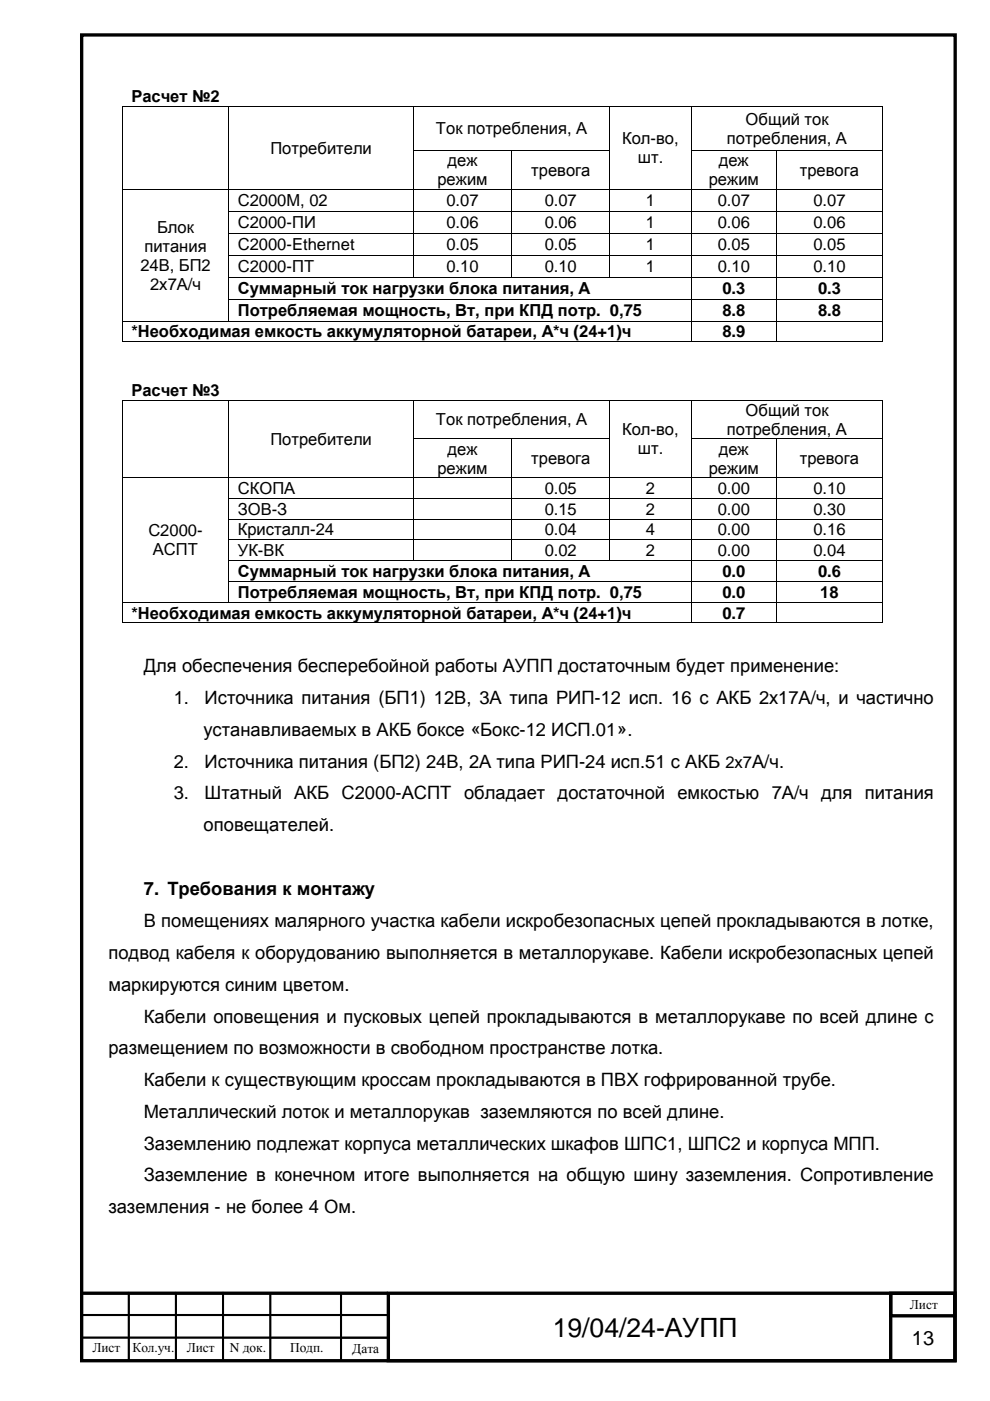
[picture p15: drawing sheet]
<svg xmlns="http://www.w3.org/2000/svg" width="210mm" height="297mm" viewBox="0 0 210 297" stroke-linecap="round" stroke-linejoin="round" font-family="sans-serif">
<defs><g id="words">
<text font-size="5.6" x="117.2" y="283.5">19/04/24-АУПП</text>
<text font-size="4.2" x="193.3" y="285.1">13</text>
<g font-size="3.9">
<text x="30.5" y="142.5">Для обеспечения бесперебойной работы АУПП достаточным будет применение:</text>
<text x="36.8" y="149.3">1.</text>
<text x="43.4" y="149.3">Источника питания (БП1) 12В, 3А типа РИП-12 исп. 16 с АКБ 2х17А/ч, и частично</text>
<text x="43.2" y="156">устанавливаемых в АКБ боксе «Бокс-12 ИСП.01».</text>
<text x="36.8" y="162.7">2.</text>
<text x="43.4" y="162.7">Источника питания (БП2) 24В, 2А типа РИП-24 исп.51 с АКБ 2х7А/ч.</text>
<text x="36.8" y="169.5">3.</text>
<text x="43.4" y="169.5">Штатный АКБ С2000-АСПТ обладает достаточной емкостью 7А/ч для питания</text>
<text x="43.2" y="176.2">оповещателей.</text>
<text x="30.5" y="189.8">7. Требования к монтажу</text>
<text x="30.5" y="196.6">В помещениях малярного участка кабели искробезопасных цепей прокладываются в лотке,</text>
<text x="23" y="203.4">подвод кабеля к оборудованию выполняется в металлорукаве. Кабели искробезопасных цепей</text>
<text x="23" y="210.1">маркируются синим цветом.</text>
<text x="30.5" y="216.8">Кабели оповещения и пусковых цепей прокладываются в металлорукаве по всей длине с</text>
<text x="23" y="223.6">размещением по возможности в свободном пространстве лотка.</text>
<text x="30.5" y="230.3">Кабели к существующим кроссам прокладываются в ПВХ гофрированной трубе.</text>
<text x="30.5" y="237">Металлический лоток и металлорукав заземляются по всей длине.</text>
<text x="30.5" y="243.8">Заземлению подлежат корпуса металлических шкафов ШПС1, ШПС2 и корпуса МПП.</text>
<text x="30.5" y="250.5">Заземление в конечном итоге выполняется на общую шину заземления. Сопротивление</text>
<text x="23" y="257.2">заземления - не более 4 Ом.</text>
</g>
<g font-size="3.5">
<text x="27.9" y="21.6">Расчет №2</text>
<text x="92.4" y="28.4">Ток потребления, А</text>
<text x="158.1" y="26.4">Общий ток</text>
<text x="57.3" y="32.6">Потребители</text>
<text x="94.9" y="35.3">деж</text>
<text x="131.9" y="30.5">Кол-во,</text>
<text x="135.2" y="34.5">шт.</text>
<text x="152.4" y="35.3">деж</text>
<text x="154.1" y="30.4">потребления, А</text>
<text x="92.8" y="39.3">режим</text>
<text x="112.6" y="37.3">тревога</text>
<text x="150.3" y="39.3">режим</text>
<text x="169.6" y="37.3">тревога</text>
<text x="50.4" y="43.7">С2000М, 02</text>
<text x="94.7" y="43.7">0.07</text>
<text x="115.5" y="43.7">0.07</text>
<text x="136.9" y="43.7">1</text>
<text x="152.2" y="43.7">0.07</text>
<text x="172.5" y="43.7">0.07</text>
<text x="30.6" y="53.3">питания</text>
<text x="33.3" y="49.3">Блок</text>
<text x="50.4" y="48.3">С2000-ПИ</text>
<text x="50.4" y="53">С2000-Ethernet</text>
<text x="94.7" y="48.3">0.06</text>
<text x="94.7" y="53">0.05</text>
<text x="115.5" y="48.3">0.06</text>
<text x="115.5" y="53">0.05</text>
<text x="136.9" y="48.3">1</text>
<text x="136.9" y="53">1</text>
<text x="152.2" y="48.3">0.06</text>
<text x="152.2" y="53">0.05</text>
<text x="172.5" y="48.3">0.06</text>
<text x="172.5" y="53">0.05</text>
<text x="29.8" y="57.4">24В, БП2</text>
<text x="50.4" y="57.7">С2000-ПТ</text>
<text x="94.7" y="57.7">0.10</text>
<text x="115.5" y="57.7">0.10</text>
<text x="136.9" y="57.7">1</text>
<text x="152.2" y="57.7">0.10</text>
<text x="172.5" y="57.7">0.10</text>
<text x="31.8" y="61.4">2х7А/ч</text>
<text x="50.4" y="62.4">Суммарный ток нагрузки блока питания, А</text>
<text x="153.2" y="62.4">0.3</text>
<text x="173.4" y="62.4">0.3</text>
<text x="27.9" y="71.5">*Необходимая емкость аккумуляторной батареи, А*ч (24+1)ч</text>
<text x="50.4" y="67">Потребляемая мощность, Вт, при КПД потр. 0,75</text>
<text x="153.2" y="67">8.8</text>
<text x="153.2" y="71.5">8.9</text>
<text x="173.4" y="67">8.8</text>
<text x="27.9" y="83.9">Расчет №3</text>
<text x="158.1" y="88.2">Общий ток</text>
<text x="57.3" y="94.3">Потребители</text>
<text x="92.4" y="90.2">Ток потребления, А</text>
<text x="131.9" y="92.3">Кол-во,</text>
<text x="154.1" y="92.2">потребления, А</text>
<text x="92.8" y="100.4">режим</text>
<text x="94.9" y="96.4">деж</text>
<text x="112.6" y="98.4">тревога</text>
<text x="135.2" y="96.3">шт.</text>
<text x="150.3" y="100.4">режим</text>
<text x="152.4" y="96.4">деж</text>
<text x="169.6" y="98.4">тревога</text>
<text x="50.4" y="104.7">СКОПА</text>
<text x="115.5" y="104.7">0.05</text>
<text x="136.9" y="104.7">2</text>
<text x="152.2" y="104.7">0.00</text>
<text x="172.5" y="104.7">0.10</text>
<text x="31.5" y="113.7">С2000-</text>
<text x="50.4" y="109.1">ЗОВ-З</text>
<text x="50.4" y="113.5">Кристалл-24</text>
<text x="115.5" y="113.5">0.04</text>
<text x="115.5" y="109.1">0.15</text>
<text x="136.9" y="113.5">4</text>
<text x="136.9" y="109.1">2</text>
<text x="152.2" y="113.5">0.00</text>
<text x="152.2" y="109.1">0.00</text>
<text x="172.5" y="113.5">0.16</text>
<text x="172.5" y="109.1">0.30</text>
<text x="32.4" y="117.7">АСПТ</text>
<text x="50.4" y="117.9">УК-ВК</text>
<text x="115.5" y="117.9">0.02</text>
<text x="136.9" y="117.9">2</text>
<text x="152.2" y="117.9">0.00</text>
<text x="172.5" y="117.9">0.04</text>
<text x="50.4" y="122.3">Суммарный ток нагрузки блока питания, А</text>
<text x="153.2" y="122.3">0.0</text>
<text x="173.4" y="122.3">0.6</text>
<text x="27.9" y="131.1">*Необходимая емкость аккумуляторной батареи, А*ч (24+1)ч</text>
<text x="50.4" y="126.7">Потребляемая мощность, Вт, при КПД потр. 0,75</text>
<text x="153.2" y="126.7">0.0</text>
<text x="153.2" y="131.1">0.7</text>
<text x="173.9" y="126.7">18</text>
</g>
<g font-size="2.8">
<text x="192.9" y="277.5">Лист</text>
<text x="19.6" y="286.7">Лист</text>
<text x="28.1" y="286.7">Кол.уч.</text>
<text x="39.6" y="286.7">Лист</text>
<text x="48.7" y="286.7">N док.</text>
<text x="61.5" y="286.7">Подп.</text>
<text x="74.7" y="286.8">Дата</text>
</g>
</g></defs>
<path d="M17.3 7.4h185.2v281.1h-185.2zM82.3 274.2h120.1v14.3h-120.1zM188.8 274.2h13.6v4.8h-13.6z" fill="none" stroke="#000" stroke-width=".71"/>
<g fill="none" stroke="#000" stroke-width=".21">
<path d="M26 22.6v9.2M26 32v8M26.2 22.5h22.2M48.5 22.6v9.2M48.5 32v8M48.8 22.5h38.8M87.7 22.6v9.2M87.7 32v8M87.8 31.9h20.6M87.9 22.5h20.6M108.5 32v8M108.6 31.9h20.6"/>
<path d="M108.7 22.5h20.5M129.3 22.6v9.2M129.3 32v8M129.5 22.5h17M146.6 22.6v9.2M146.6 32v8M146.7 31.9h17.8M146.9 22.5h17.7M164.6 32v8M164.7 31.9h22.4M164.8 22.5h22.3M187.2 22.6v9.2"/>
<path d="M187.2 32v8M26 40.2v4.5M26 44.9v4.5M26 49.5v4.5M26 54.2v4.5M26 58.8v4.5M26 40.1h22.4M48.5 40.2v4.5M48.5 44.9v4.5M48.5 49.5v4.5M48.5 54.2v4.5M48.5 58.8v4.5"/>
<path d="M48.6 40.1h39M48.6 44.8h39M48.6 49.4h39M48.6 54.1h39M48.6 58.8h39M87.7 40.2v4.5M87.7 44.9v4.5M87.7 49.5v4.5M87.7 54.2v4.5M87.8 40.1h20.6M87.8 44.8h20.6M87.8 49.4h20.6"/>
<path d="M87.8 54.1h20.6M87.8 58.8h20.6M108.5 40.2v4.5M108.5 44.9v4.5M108.5 49.5v4.5M108.5 54.2v4.5M108.6 40.1h20.6M108.6 44.8h20.6M108.6 49.4h20.6M108.6 54.1h20.6M108.6 58.8h20.6M129.3 40.2v4.5"/>
<path d="M129.3 44.9v4.5M129.3 49.5v4.5M129.3 54.2v4.5M129.4 40.1h17.1M129.4 44.8h17.1M129.4 49.4h17.1M129.4 54.1h17.1M129.4 58.8h17.1M146.6 40.2v4.5M146.6 44.9v4.5M146.6 49.5v4.5M146.6 54.2v4.5"/>
<path d="M146.6 58.8v4.5M146.7 40.1h17.8M146.7 44.8h17.8M146.7 49.4h17.8M146.7 54.1h17.8M146.7 58.8h17.8M164.6 40.2v4.5M164.6 44.9v4.5M164.6 49.5v4.5M164.6 54.2v4.5M164.6 58.8v4.5M164.7 40.1h22.4"/>
<path d="M164.7 44.8h22.4M164.7 49.4h22.4M164.7 54.1h22.4M164.7 58.8h22.4M187.2 40.2v4.5M187.2 44.9v4.5M187.2 49.5v4.5M187.2 54.2v4.5M187.2 58.8v4.5M26 63.5v4.5M26 68.2v4.2M26 68.1h22.4"/>
<path d="M26.2 72.5h22.3M48.5 63.5v4.5M48.6 63.4h97.9M48.6 68.1h97.9M48.7 72.5h39M87.8 72.5h20.7M108.7 72.5h20.6M129.5 72.5h17M146.6 63.5v4.5M146.6 68.2v4.2M146.7 63.4h17.8M146.7 68.1h17.8"/>
<path d="M146.9 72.5h17.6M164.6 63.5v4.5M164.6 68.2v4.2M164.7 63.4h22.4M164.7 68.1h22.4M164.8 72.5h22.3M187.2 63.5v4.5M187.2 68.2v4.2M26 84.9v8.1M26 93.1v8.1M26.2 84.8h22.2M48.5 84.9v8.1"/>
<path d="M48.5 93.1v8.1M48.8 84.8h38.8M87.7 84.9v8.1M87.7 93.1v8.1M87.8 93h20.6M87.9 84.8h20.6M108.5 93.1v8.1M108.6 93h20.6M108.7 84.8h20.5M129.3 84.9v8.1M129.3 93.1v8.1M129.5 84.8h17"/>
<path d="M146.6 84.9v8.1M146.6 93.1v8.1M146.7 93h17.8M146.9 84.8h17.7M164.6 93.1v8.1M164.7 93h22.4M164.8 84.8h22.3M187.2 84.9v8.1M187.2 93.1v8.1M26 101.3v4.3M26 105.7v4.3M26 110.2v4.2"/>
<path d="M26 114.6v4.2M26 119v4.2M26 101.3h22.4M48.5 101.3v4.3M48.5 105.7v4.3M48.5 110.2v4.2M48.5 114.6v4.2M48.5 119v4.2M48.6 101.3h39M48.6 105.7h39M48.6 110.1h39M48.6 114.5h39"/>
<path d="M48.6 118.9h39M87.7 101.3v4.3M87.7 105.7v4.3M87.7 110.2v4.2M87.7 114.6v4.2M87.8 101.3h20.6M87.8 105.7h20.6M87.8 110.1h20.6M87.8 114.5h20.6M87.8 118.9h20.6M108.5 101.3v4.3M108.5 105.7v4.3"/>
<path d="M108.5 110.2v4.2M108.5 114.6v4.2M108.6 101.3h20.6M108.6 105.7h20.6M108.6 110.1h20.6M108.6 114.5h20.6M108.6 118.9h20.6M129.3 101.3v4.3M129.3 105.7v4.3M129.3 110.2v4.2M129.3 114.6v4.2M129.4 101.3h17.1"/>
<path d="M129.4 105.7h17.1M129.4 110.1h17.1M129.4 114.5h17.1M129.4 118.9h17.1M146.6 101.3v4.3M146.6 105.7v4.3M146.6 110.2v4.2M146.6 114.6v4.2M146.6 119v4.2M146.7 101.3h17.8M146.7 105.7h17.8M146.7 110.1h17.8"/>
<path d="M146.7 114.5h17.8M146.7 118.9h17.8M164.6 101.3v4.3M164.6 105.7v4.3M164.6 110.2v4.2M164.6 114.6v4.2M164.6 119v4.2M164.7 101.3h22.4M164.7 105.7h22.4M164.7 110.1h22.4M164.7 114.5h22.4M164.7 118.9h22.4"/>
<path d="M187.2 101.3v4.3M187.2 105.7v4.3M187.2 110.2v4.2M187.2 114.6v4.2M187.2 119v4.2M26 123.4v4.2M26 127.8v4.2M26 127.7h22.4M26 132.1h120.5M48.5 123.4v4.2M48.6 123.3h97.9M48.6 127.7h97.9"/>
<path d="M146.6 123.4v4.2M146.6 127.8v4.2M146.7 123.3h17.8M146.7 127.7h17.8M146.7 132.1h17.8M164.6 123.4v4.2M164.6 127.8v4.2M164.7 123.3h22.4M164.7 127.7h22.4M164.7 132.1h22.4M187.2 123.4v4.2M187.2 127.8v4.2"/>
<path d="M17.3 274h10v4.8h-10zM17.3 278.8h10v4.8h-10zM27.3 274h10v4.8h-10zM27.3 278.8h10v4.8h-10zM37.3 274h10v4.8h-10zM37.3 278.8h10v4.8h-10zM47.3 274h10v4.8h-10zM47.3 278.8h10v4.8h-10zM57.3 274.1h15v4.7h-15zM57.3 278.9h15v4.8h-15zM72.3 274.1h10v4.8h-10zM72.3 278.9h10v4.8h-10z"/>
<path d="M17.3 283.6h10v4.8h-10zM27.3 283.6h10v4.8h-10zM37.3 283.6h10v4.8h-10zM47.3 283.6h10v4.8h-10zM57.3 283.6h15v4.8h-15zM72.3 283.7h10v4.8h-10z"/>
</g>
<path d="M17.3 274.2h64.9M188.8 274.2v14.3" fill="none" stroke="#000" stroke-width=".71" stroke-linecap="butt"/>
<path d="M17.3 278.8h65M27.3 274.2v14.3M37.3 274.2v14.3M47.3 274.1v14.3M57.3 274v14.3M72.3 274.2v14.3M17.3 283.6h65" fill="none" stroke="#000" stroke-width=".44"/>
<g fill="#000">
<path d="M25.9 22.4h.1v.2h-.1zM25.9 31.8h.1v.2h-.1zM26 22.4h.2v.2h-.2zM48.4 22.4h.2v.2h-.2zM48.4 31.8h.2v.2h-.2zM48.6 22.4h.2v.2h-.2zM87.6 22.4h.2v.2h-.2zM87.6 31.8h.2v.2h-.2zM87.8 22.4h.1v.2h-.1zM108.4 31.8h.2v.2h-.2zM108.5 22.4h.2v.2h-.2zM129.2 22.4h.2v.2h-.2z"/>
<path d="M129.2 31.8h.2v.2h-.2zM129.4 22.4h.1v.2h-.1zM146.5 22.4h.2v.2h-.2zM146.5 31.8h.2v.2h-.2zM146.7 22.4h.2v.2h-.2zM164.5 31.8h.2v.2h-.2zM164.6 22.4h.2v.2h-.2zM187.1 22.4h.1v.2h-.1zM187.1 31.8h.1v.2h-.1zM25.9 40h.1v.2h-.1zM25.9 44.7h.1v.2h-.1zM25.9 49.4h.1v.1h-.1z"/>
<path d="M25.9 54h.1v.2h-.1zM25.9 58.7h.1v.1h-.1zM48.4 40h.2v.2h-.2zM48.4 44.7h.2v.2h-.2zM48.4 49.4h.2v.1h-.2zM48.4 54h.2v.2h-.2zM48.4 58.7h.2v.1h-.2zM87.6 40h.2v.2h-.2zM87.6 44.7h.2v.2h-.2zM87.6 49.4h.2v.1h-.2zM87.6 54h.2v.2h-.2zM87.6 58.7h.2v.1h-.2z"/>
<path d="M108.4 40h.2v.2h-.2zM108.4 44.7h.2v.2h-.2zM108.4 49.4h.2v.1h-.2zM108.4 54h.2v.2h-.2zM108.4 58.7h.2v.1h-.2zM129.2 40h.2v.2h-.2zM129.2 44.7h.2v.2h-.2zM129.2 49.4h.2v.1h-.2zM129.2 54h.2v.2h-.2zM129.2 58.7h.2v.1h-.2zM146.5 40h.2v.2h-.2zM146.5 44.7h.2v.2h-.2z"/>
<path d="M146.5 49.4h.2v.1h-.2zM146.5 54h.2v.2h-.2zM146.5 58.7h.2v.1h-.2zM164.5 40h.2v.2h-.2zM164.5 44.7h.2v.2h-.2zM164.5 49.4h.2v.1h-.2zM164.5 54h.2v.2h-.2zM164.5 58.7h.2v.1h-.2zM187.1 40h.1v.2h-.1zM187.1 44.7h.1v.2h-.1zM187.1 49.4h.1v.1h-.1zM187.1 54h.1v.2h-.1z"/>
<path d="M187.1 58.7h.1v.1h-.1zM25.9 63.3h.1v.2h-.1zM25.9 68h.1v.2h-.1zM25.9 72.4h.1v.2h-.1zM26 72.4h.2v.2h-.2zM48.4 63.3h.2v.2h-.2zM48.4 68h.2v.2h-.2zM48.5 72.4h.2v.2h-.2zM87.7 72.4h.1v.2h-.1zM108.5 72.4h.2v.2h-.2zM129.3 72.4h.2v.2h-.2zM146.5 63.3h.2v.2h-.2z"/>
<path d="M146.5 68h.2v.2h-.2zM146.5 72.4h.2v.2h-.2zM146.7 72.4h.2v.2h-.2zM164.5 63.3h.2v.2h-.2zM164.5 68h.2v.2h-.2zM164.5 72.4h.2v.2h-.2zM164.7 72.4h.1v.2h-.1zM187.1 63.3h.1v.2h-.1zM187.1 68h.1v.2h-.1zM187.1 72.4h.1v.2h-.1zM25.9 84.8h.1v.1h-.1zM25.9 93h.1v.1h-.1z"/>
<path d="M26 84.8h.2v.1h-.2zM48.4 84.8h.2v.1h-.2zM48.4 93h.2v.1h-.2zM48.6 84.8h.2v.1h-.2zM87.6 84.8h.2v.1h-.2zM87.6 93h.2v.1h-.2zM87.8 84.8h.1v.1h-.1zM108.4 93h.2v.1h-.2zM108.5 84.8h.2v.1h-.2zM129.2 84.8h.2v.1h-.2zM129.2 93h.2v.1h-.2zM129.4 84.8h.1v.1h-.1z"/>
<path d="M146.5 84.8h.2v.1h-.2zM146.5 93h.2v.1h-.2zM146.7 84.8h.2v.1h-.2zM164.5 93h.2v.1h-.2zM164.6 84.8h.2v.1h-.2zM187.1 84.8h.1v.1h-.1zM187.1 93h.1v.1h-.1zM25.9 101.2h.1v.1h-.1zM25.9 105.6h.1v.1h-.1zM25.9 110h.1v.2h-.1zM25.9 114.4h.1v.2h-.1zM25.9 118.8h.1v.2h-.1z"/>
<path d="M48.4 101.2h.2v.1h-.2zM48.4 105.6h.2v.1h-.2zM48.4 110h.2v.2h-.2zM48.4 114.4h.2v.2h-.2zM48.4 118.8h.2v.2h-.2zM87.6 101.2h.2v.1h-.2zM87.6 105.6h.2v.1h-.2zM87.6 110h.2v.2h-.2zM87.6 114.4h.2v.2h-.2zM87.6 118.8h.2v.2h-.2zM108.4 101.2h.2v.1h-.2zM108.4 105.6h.2v.1h-.2z"/>
<path d="M108.4 110h.2v.2h-.2zM108.4 114.4h.2v.2h-.2zM108.4 118.8h.2v.2h-.2zM129.2 101.2h.2v.1h-.2zM129.2 105.6h.2v.1h-.2zM129.2 110h.2v.2h-.2zM129.2 114.4h.2v.2h-.2zM129.2 118.8h.2v.2h-.2zM146.5 101.2h.2v.1h-.2zM146.5 105.6h.2v.1h-.2zM146.5 110h.2v.2h-.2zM146.5 114.4h.2v.2h-.2z"/>
<path d="M146.5 118.8h.2v.2h-.2zM164.5 101.2h.2v.1h-.2zM164.5 105.6h.2v.1h-.2zM164.5 110h.2v.2h-.2zM164.5 114.4h.2v.2h-.2zM164.5 118.8h.2v.2h-.2zM187.1 101.2h.1v.1h-.1zM187.1 105.6h.1v.1h-.1zM187.1 110h.1v.2h-.1zM187.1 114.4h.1v.2h-.1zM187.1 118.8h.1v.2h-.1zM25.9 123.2h.1v.2h-.1z"/>
<path d="M25.9 127.6h.1v.2h-.1zM25.9 132h.1v.2h-.1zM48.4 123.2h.2v.2h-.2zM48.4 127.6h.2v.2h-.2zM146.5 123.2h.2v.2h-.2zM146.5 127.6h.2v.2h-.2zM146.5 132h.2v.2h-.2zM164.5 123.2h.2v.2h-.2zM164.5 127.6h.2v.2h-.2zM164.5 132h.2v.2h-.2zM187.1 123.2h.1v.2h-.1zM187.1 127.6h.1v.2h-.1z"/>
<path d="M187.1 132h.1v.2h-.1z"/>
</g>
<use href="#words"/>
</svg>
